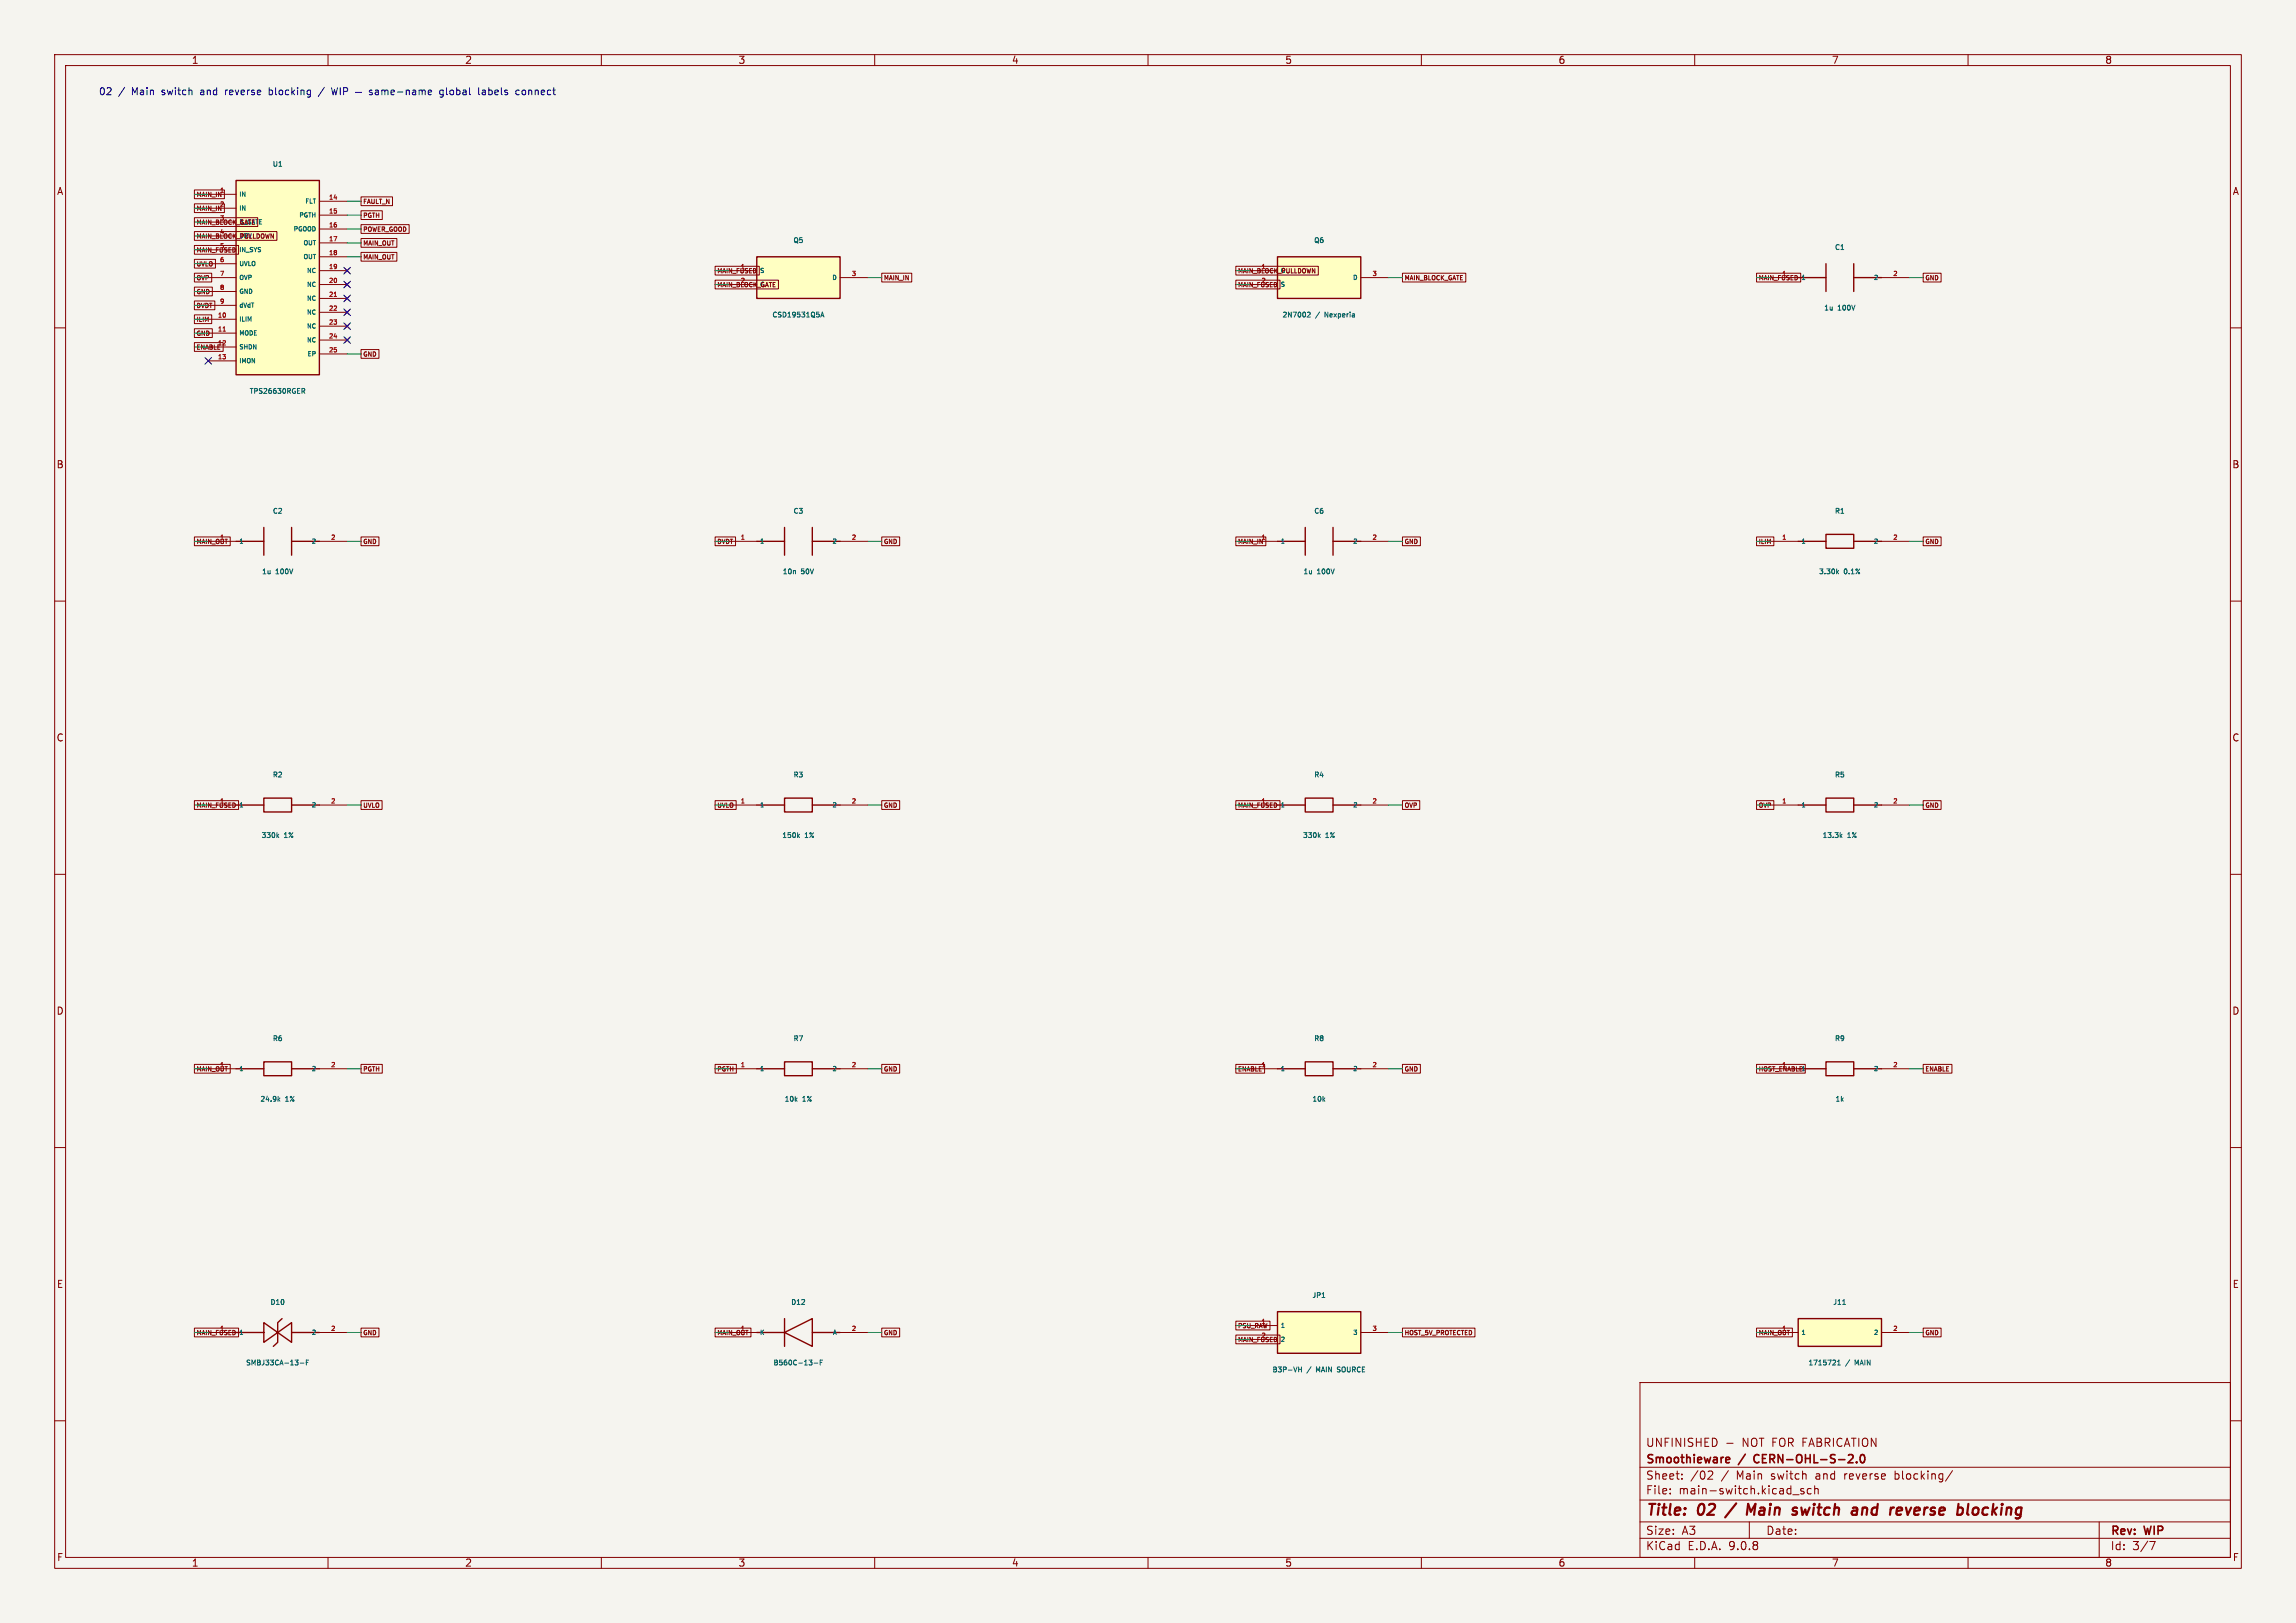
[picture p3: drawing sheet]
<svg xmlns="http://www.w3.org/2000/svg" width="420mm" height="297mm" viewBox="0 0 420 297" stroke-linecap="round" stroke-linejoin="round" font-family="sans-serif">
<defs><g id="words">
<g font-size="2.8" fill="#840000">
<text x="301" y="277.9">Title:</text>
<text x="310.6" y="277.9">02</text>
<text x="321.2" y="277.9">Main</text>
<text x="330.4" y="277.9">switch</text>
<text x="342" y="277.9">and</text>
<text x="349.8" y="277.9">reverse</text>
<text x="362.9" y="277.9">blocking</text>
</g>
<g font-size="2.1" fill="#840000">
<text x="301" y="268.2">Smoothieware</text>
<text x="301" y="265">UNFINISHED</text>
<text x="318.2" y="268.2">/</text>
<text x="318.7" y="265">NOT FOR FABRICATION</text>
<text x="321.5" y="268.2">CERN-OHL-S-2.0</text>
<text x="301" y="273.7">File:</text>
<text x="301" y="271">Sheet:</text>
<text x="307.1" y="273.7">main-switch.kicad_sch</text>
<text x="309.2" y="271">/02</text>
<text x="314.9" y="271">/</text>
<text x="317.8" y="271">Main</text>
<text x="324.3" y="271">switch</text>
<text x="332.6" y="271">and</text>
<text x="337.9" y="271">reverse</text>
<text x="347.3" y="271">blocking/</text>
<text x="301" y="281.1">Size:</text>
<text x="307.6" y="281.1">A3</text>
<text x="323" y="281.1">Date:</text>
<text x="386" y="281.3">Rev:</text>
<text x="392.4" y="281.3">WIP</text>
<text x="301" y="283.9">KiCad</text>
<text x="308.7" y="283.9">E.D.A.</text>
<text x="316.3" y="283.9">9.0.8</text>
<text x="386" y="283.9">Id:</text>
<text x="390.1" y="283.9">3/7</text>
</g>
<g font-size="1.8" fill="#840000">
<text x="35" y="11.9">1</text>
<text x="85" y="11.9">2</text>
<text x="135" y="11.9">3</text>
<text x="185" y="11.9">4</text>
<text x="235" y="11.9">5</text>
<text x="285" y="11.9">6</text>
<text x="335" y="11.9">7</text>
<text x="385" y="11.9">8</text>
<text x="10.3" y="35.9">A</text>
<text x="408.3" y="35.9">A</text>
<text x="10.3" y="85.9">B</text>
<text x="408.2" y="85.9">B</text>
<text x="10.3" y="135.9">C</text>
<text x="408.2" y="135.9">C</text>
<text x="10.3" y="185.9">D</text>
<text x="408.2" y="185.9">D</text>
<text x="10.3" y="235.9">E</text>
<text x="408.3" y="235.9">E</text>
<text x="10.3" y="285.9">F</text>
<text x="35" y="286.9">1</text>
<text x="85" y="286.9">2</text>
<text x="135" y="286.9">3</text>
<text x="185" y="286.9">4</text>
<text x="235" y="286.9">5</text>
<text x="285" y="286.9">6</text>
<text x="335" y="286.9">7</text>
<text x="385" y="286.9">8</text>
<text x="408.3" y="285.9">F</text>
</g>
<g font-size="1.8" fill="#0000c2">
<text x="18" y="17.6">02</text>
<text x="21.7" y="17.6">/</text>
<text x="24.2" y="17.6">Main</text>
<text x="29.9" y="17.6">switch</text>
<text x="37.1" y="17.6">and</text>
<text x="41.8" y="17.6">reverse</text>
<text x="50" y="17.6">blocking</text>
<text x="82.3" y="17.6">global</text>
<text x="89.5" y="17.6">labels</text>
<text x="96.6" y="17.6">connect</text>
</g>
<g font-size="1.3" fill="#006464">
<text x="49.8" y="30.7">U1</text>
<text x="145" y="44.7">Q5</text>
<text x="240.3" y="44.7">Q6</text>
<text x="335.5" y="45.9">C1</text>
<text x="141.2" y="58.3">CSD19531Q5A</text>
<text x="234.5" y="58.3">2N7002</text>
<text x="240.7" y="58.3">/</text>
<text x="242.6" y="58.3">Nexperia</text>
<text x="333.6" y="57">1u</text>
<text x="336.2" y="57">100V</text>
<text x="45.5" y="72.3">TPS26630RGER</text>
<text x="49.8" y="94.2">C2</text>
<text x="145" y="94.2">C3</text>
<text x="240.3" y="94.2">C6</text>
<text x="335.5" y="94.2">R1</text>
<text x="47.8" y="105.3">1u</text>
<text x="50.4" y="105.3">100V</text>
<text x="143.1" y="105.3">10n</text>
<text x="146.6" y="105.3">50V</text>
<text x="238.3" y="105.3">1u</text>
<text x="240.9" y="105.3">100V</text>
<text x="332.6" y="105.3">3.30k</text>
<text x="337.3" y="105.3">0.1%</text>
<text x="49.8" y="142.5">R2</text>
<text x="145" y="142.5">R3</text>
<text x="240.3" y="142.5">R4</text>
<text x="335.5" y="142.5">R5</text>
<text x="47.7" y="153.5">330k</text>
<text x="52" y="153.5">1%</text>
<text x="143" y="153.5">150k</text>
<text x="147.2" y="153.5">1%</text>
<text x="238.2" y="153.5">330k</text>
<text x="242.5" y="153.5">1%</text>
<text x="333.3" y="153.5">13.3k</text>
<text x="338" y="153.5">1%</text>
<text x="49.8" y="190.7">R6</text>
<text x="145" y="190.7">R7</text>
<text x="240.3" y="190.7">R8</text>
<text x="335.5" y="190.7">R9</text>
<text x="47.5" y="201.8">24.9k</text>
<text x="52.2" y="201.8">1%</text>
<text x="143.4" y="201.8">10k</text>
<text x="146.8" y="201.8">1%</text>
<text x="239.9" y="201.8">10k</text>
<text x="335.6" y="201.8">1k</text>
<text x="49.4" y="239">D10</text>
<text x="144.6" y="239">D12</text>
<text x="239.9" y="237.7">JP1</text>
<text x="335.2" y="239">J11</text>
<text x="44.9" y="250.1">SMBJ33CA-13-F</text>
<text x="141.4" y="250.1">B560C-13-F</text>
<text x="232.7" y="251.3">B3P-VH</text>
<text x="239.1" y="251.3">/</text>
<text x="241" y="251.3">MAIN</text>
<text x="245.1" y="251.3">SOURCE</text>
<text x="330.7" y="250.1">1715721</text>
<text x="337.6" y="250.1">/</text>
<text x="339.5" y="250.1">MAIN</text>
</g>
<g font-size="1.1" fill="#a90000">
<text x="40.1" y="35.3">1</text>
<text x="40.1" y="37.8">2</text>
<text x="60" y="36.6">14</text>
<text x="60" y="39.1">15</text>
<text x="60" y="41.7">16</text>
<text x="60" y="44.2">17</text>
<text x="60" y="46.7">18</text>
<text x="40.1" y="48">6</text>
<text x="40.1" y="50.5">7</text>
<text x="40.1" y="53.1">8</text>
<text x="60" y="49.3">19</text>
<text x="60" y="51.8">20</text>
<text x="135.4" y="49.3">1</text>
<text x="155.7" y="50.5">3</text>
<text x="250.9" y="50.5">3</text>
<text x="325.9" y="50.5">1</text>
<text x="346.2" y="50.5">2</text>
<text x="39.7" y="58.2">10</text>
<text x="40.1" y="55.6">9</text>
<text x="60" y="54.4">21</text>
<text x="60" y="56.9">22</text>
<text x="60" y="59.4">23</text>
<text x="39.7" y="60.7">11</text>
<text x="39.7" y="65.8">13</text>
<text x="60" y="62">24</text>
<text x="60" y="64.5">25</text>
<text x="60.4" y="98.8">2</text>
<text x="135.4" y="98.8">1</text>
<text x="155.7" y="98.8">2</text>
<text x="230.6" y="98.8">1</text>
<text x="250.9" y="98.8">2</text>
<text x="325.9" y="98.8">1</text>
<text x="346.2" y="98.8">2</text>
<text x="40.1" y="147.1">1</text>
<text x="60.4" y="147.1">2</text>
<text x="135.4" y="147.1">1</text>
<text x="155.7" y="147.1">2</text>
<text x="230.6" y="147.1">1</text>
<text x="250.9" y="147.1">2</text>
<text x="325.9" y="147.1">1</text>
<text x="346.2" y="147.1">2</text>
<text x="60.4" y="195.3">2</text>
<text x="135.4" y="195.3">1</text>
<text x="155.7" y="195.3">2</text>
<text x="250.9" y="195.3">2</text>
<text x="325.9" y="195.3">1</text>
<text x="346.2" y="195.3">2</text>
<text x="40.1" y="243.6">1</text>
<text x="60.4" y="243.6">2</text>
<text x="155.7" y="243.6">2</text>
<text x="230.6" y="242.3">1</text>
<text x="250.9" y="243.6">3</text>
<text x="346.2" y="243.6">2</text>
</g>
<g font-size="1.1" fill="#840000">
<text x="35.9" y="36.2">MAIN_IN</text>
<text x="35.9" y="38.8">MAIN_IN</text>
<text x="35.9" y="41.3">MAIN_BLOCK_GATE</text>
<text x="40.1" y="40.4">3</text>
<text x="43.7" y="41.3">B_GATE</text>
<text x="66.3" y="37.5">FAULT_N</text>
<text x="66.3" y="40.1">PGTH</text>
<text x="35.9" y="46.4">MAIN_FUSED</text>
<text x="35.9" y="43.9">MAIN_BLOCK_PULLDOWN</text>
<text x="40.1" y="42.9">4</text>
<text x="40.1" y="45.5">5</text>
<text x="43.7" y="43.8">DRV</text>
<text x="66.3" y="42.6">POWER_GOOD</text>
<text x="66.3" y="45.1">MAIN_OUT</text>
<text x="66.3" y="47.7">MAIN_OUT</text>
<text x="35.9" y="51.5">OVP</text>
<text x="35.9" y="48.9">UVLO</text>
<text x="131.1" y="52.8">MAIN_BLOCK_GATE</text>
<text x="131.1" y="50.2">MAIN_FUSED</text>
<text x="135.4" y="51.8">2</text>
<text x="138.9" y="52.7">G</text>
<text x="161.6" y="51.5">MAIN_IN</text>
<text x="226.4" y="50.2">MAIN_BLOCK_PULLDOWN</text>
<text x="226.4" y="52.8">MAIN_FUSED</text>
<text x="230.6" y="49.3">1</text>
<text x="230.6" y="51.8">2</text>
<text x="234.2" y="50.2">G</text>
<text x="256.8" y="51.5">MAIN_BLOCK_GATE</text>
<text x="321.6" y="51.5">MAIN_FUSED 1</text>
<text x="352.1" y="51.5">GND</text>
<text x="35.9" y="59.1">ILIM</text>
<text x="35.9" y="56.6">DVDT</text>
<text x="35.9" y="54">GND</text>
<text x="35.9" y="61.6">GND</text>
<text x="35.9" y="64.2">ENABLE</text>
<text x="39.7" y="63.2">12</text>
<text x="66.3" y="65.5">GND</text>
<text x="35.9" y="99.7">MAIN_OUT</text>
<text x="40.1" y="98.8">1</text>
<text x="66.3" y="99.7">GND</text>
<text x="131.1" y="99.7">DVDT</text>
<text x="161.6" y="99.7">GND</text>
<text x="226.4" y="99.7">MAIN_IN</text>
<text x="256.8" y="99.7">GND</text>
<text x="321.6" y="99.7">ILIM</text>
<text x="352.1" y="99.7">GND</text>
<text x="35.9" y="148">MAIN_FUSED 1</text>
<text x="66.3" y="148">UVLO</text>
<text x="131.1" y="148">UVLO</text>
<text x="161.6" y="148">GND</text>
<text x="226.4" y="148">MAIN_FUSED 1</text>
<text x="256.8" y="148">OVP</text>
<text x="321.6" y="148">OVP</text>
<text x="352.1" y="148">GND</text>
<text x="35.9" y="196.3">MAIN_OUT</text>
<text x="40.1" y="195.3">1</text>
<text x="66.3" y="196.3">PGTH</text>
<text x="131.1" y="196.3">PGTH</text>
<text x="161.6" y="196.3">GND</text>
<text x="226.4" y="196.3">ENABLE</text>
<text x="230.6" y="195.3">1</text>
<text x="256.8" y="196.3">GND</text>
<text x="321.6" y="196.3">HOST_ENABLE1</text>
<text x="352.1" y="196.3">ENABLE</text>
<text x="35.9" y="244.5">MAIN_FUSED 1</text>
<text x="66.3" y="244.5">GND</text>
<text x="131.1" y="244.5">MAIN_OUT</text>
<text x="135.4" y="243.6">1</text>
<text x="161.6" y="244.5">GND</text>
<text x="226.4" y="245.8">MAIN_FUSED</text>
<text x="226.4" y="243.3">PSU_RAW</text>
<text x="230.6" y="244.9">2</text>
<text x="256.8" y="244.5">HOST_5V_PROTECTED</text>
<text x="321.6" y="244.5">MAIN_OUT</text>
<text x="325.9" y="243.6">1</text>
<text x="352.1" y="244.5">GND</text>
</g>
<g font-size="1.1" fill="#006464">
<text x="43.7" y="36.2">IN</text>
<text x="43.7" y="38.7">IN</text>
<text x="54.6" y="40">PGTH</text>
<text x="55.7" y="37.5">FLT</text>
<text x="43.7" y="46.3">IN_SYS</text>
<text x="53.5" y="42.5">PGOOD</text>
<text x="55.3" y="45.1">OUT</text>
<text x="55.3" y="47.6">OUT</text>
<text x="43.7" y="48.9">UVLO</text>
<text x="43.7" y="51.4">OVP</text>
<text x="43.7" y="54">GND</text>
<text x="56" y="50.2">NC</text>
<text x="56" y="52.7">NC</text>
<text x="138.9" y="50.2">S</text>
<text x="152.1" y="51.4">D</text>
<text x="234.2" y="52.7">S</text>
<text x="247.3" y="51.4">D</text>
<text x="342.6" y="51.4">2</text>
<text x="43.7" y="56.5">dVdT</text>
<text x="43.7" y="59">ILIM</text>
<text x="56" y="55.2">NC</text>
<text x="56" y="57.8">NC</text>
<text x="43.7" y="61.6">MODE</text>
<text x="43.7" y="64.1">SHDN</text>
<text x="56" y="60.3">NC</text>
<text x="56" y="62.9">NC</text>
<text x="56.1" y="65.4">EP</text>
<text x="43.7" y="66.7">IMON</text>
<text x="43.7" y="99.7">1</text>
<text x="56.9" y="99.7">2</text>
<text x="138.9" y="99.7">1</text>
<text x="152.1" y="99.7">2</text>
<text x="234.2" y="99.7">1</text>
<text x="247.4" y="99.7">2</text>
<text x="329.4" y="99.7">1</text>
<text x="342.6" y="99.7">2</text>
<text x="56.9" y="147.9">2</text>
<text x="138.9" y="147.9">1</text>
<text x="152.1" y="147.9">2</text>
<text x="247.4" y="147.9">2</text>
<text x="329.4" y="147.9">1</text>
<text x="342.6" y="147.9">2</text>
<text x="43.7" y="196.2">1</text>
<text x="56.9" y="196.2">2</text>
<text x="138.9" y="196.2">1</text>
<text x="152.1" y="196.2">2</text>
<text x="234.2" y="196.2">1</text>
<text x="247.4" y="196.2">2</text>
<text x="342.6" y="196.2">2</text>
<text x="56.9" y="244.5">2</text>
<text x="138.9" y="244.5">K</text>
<text x="152.2" y="244.5">A</text>
<text x="234.2" y="243.2">1</text>
<text x="234.2" y="245.7">2</text>
<text x="247.4" y="244.5">3</text>
<text x="329.4" y="244.5">1</text>
<text x="342.6" y="244.5">2</text>
</g>
</g></defs>
<path d="M0 0h420v297h-420z" fill="#f5f4ef" stroke="#f5f4ef" stroke-width=".18"/>
<g fill="none" stroke="#840000" stroke-width=".18">
<path d="M10 10h400v277h-400zM12 12h396v273h-396zM60 10v2M110 10v2M160 10v2M210 10v2M260 10v2M310 10v2M360 10v2M10 60h2M408 60h2M10 110h2"/>
<path d="M408 110h2M10 160h2M408 160h2M10 210h2M408 210h2M300 253h108v32h-108zM10 260h2M300 278.5h108M300 274.5h108M300 268.5h108M305.5 273.2v.2M305.5 272.5v.1"/>
<path d="M307.7 270.5v.2M307.7 269.8v.1M312.7 269.2l.5 .1 .1 .3-.9 1.1h.9M315.9 264.1h1.1M320 278.5v3M327.9 273.5h1.2M329.9 272.5l-.3-.1-.2 .2v.2l.5 .2v.3h-.5M331.3 272.5l-.4-.1-.3 .3v.4l.1 .2h.6M331.9 272.5l.3-.1 .3 .1 .1 .9M331.9 271.9v1.5M346.7 269.2v1.5M346.7 270.6l.1 .1"/>
<path d="M346.8 269.7l-.1 .1M357.2 269.1l-1.3 1.9M384 278.5v6.5M408 260h2M60 285v2M110 285v2M160 285v2M210 285v2M260 285v2M300 281.5h108M310 285v2M360 285v2"/>
<path d="M393.2 282.1h1l-.6 1.5"/>
</g>
<path d="M317.6 275.1l-2 2.6M321.1 275.2l-.8 1.4-.5-1.4-.3 2M328.5 276.5l.1 .1 .1 .3-.3 .3M328.5 275.9l.2 .1M329.5 275.9l.2 1.3M340.7 275.9l-.1 1.3M341.3 275.9l-.6 .2M348.6 275.9l.4 1.3 .6-1.3M358.3 275.2l-.3 2M360.1 275.2l-.3 1.7M361 276.1a.52 .52 0 0 1 .5-.2 .52 .52 0 0 1 .4 .4v.5a.55 .55 0 0 1-.6 .4 .55 .55 0 0 1-.5-.4z" fill="none" stroke="#840000" stroke-width=".4"/>
<path d="M315.9 266.7l.4 .1 .1 .2-.7 .2M316.3 267.6l-.4 .1M321 266.4l-.2 .4 .2 .7M338 267.7h1M338.9 266.3v.5M339.6 267.5v.2M340.4 266.3l.2-.1a.8 .8 0 0 1 .5 .7 .8 .8 0 0 1-.5 .8l-.2-.2-.1-.4z" fill="none" stroke="#840000" stroke-width=".3"/>
<path d="M328.9 241.3h15.3v5.1h-15.3z" fill="#ffffc2"/>
<path d="M43.2 99.1h5.1M48.3 96.5v5.1M53.3 99.1h5.1M53.3 96.5v5.1M328.9 241.3h15.3v5.1h-15.3z" fill="none" stroke="#840000" stroke-width=".25"/>
<path d="M38.1 99.1h5.1M58.4 99.1h5.1M323.8 243.8h5.1M344.2 243.8h5" fill="none" stroke="#840000" stroke-width=".18"/>
<path d="M337.1 238.7h.5M335.2 249.8h.6M335.7 249v.3M336.1 249.8h.5M336.1 249.1l.3-.2v.9" fill="none" stroke="#006464" stroke-width=".18"/>
<path d="M233.7 240h15.2v7.6h-15.2z" fill="#ffffc2"/>
<g fill="none" stroke="#840000" stroke-width=".25">
<path d="M328.9 50.8h5.1M334 48.3v5M339.1 50.8h5.1M339.1 48.3v5M233.7 99.1h5.1M238.8 96.5v5.1M243.8 99.1h5.1M243.8 96.5v5.1M43.2 147.3h5.1M48.3 146.1h5v2.5h-5zM53.3 147.3h5.1M138.4 147.3h5.1"/>
<path d="M143.5 146.1h5.1v2.5h-5.1zM148.6 147.3h5.1M233.7 147.3h5.1M238.8 146.1h5v2.5h-5zM243.8 147.3h5.1M43.2 195.6h5.1M48.3 194.3h5v2.6h-5zM53.3 195.6h5.1M138.4 195.6h5.1M143.5 194.3h5.1v2.6h-5.1zM148.6 195.6h5.1M233.7 195.6h5.1"/>
<path d="M238.8 194.3h5v2.6h-5zM243.8 195.6h5.1M43.2 243.8h5.1M48.3 242l2.5 1.8-2.5 1.8zM50.8 243.8l2.5-1.8v3.6zM51.6 241.3l-.8 .7v3.6l-.8 .8M53.3 243.8h5.1M138.4 243.8h5.1M143.5 243.8l5.1-2.5v5.1zM143.5 241.3v5.1M148.6 243.8h5.1M233.7 240h15.2v7.6h-15.2z"/>
</g>
<g fill="none" stroke="#840000" stroke-width=".18">
<path d="M323.8 50.8h5.1M344.2 50.8h5M228.6 99.1h5.1M248.9 99.1h5.1M38.1 147.3h5.1M58.4 147.3h5.1M133.3 147.3h5.1M153.7 147.3h5M228.6 147.3h5.1M248.9 147.3h5.1M38.1 195.6h5.1M58.4 195.6h5.1"/>
<path d="M133.3 195.6h5.1M153.7 195.6h5M228.6 195.6h5.1M248.9 195.6h5.1M38.1 243.8h5.1M58.4 243.8h5.1M133.3 243.8h5.1M153.7 243.8h5M228.6 242.6h5.1M228.6 245.1h5.1M248.9 243.8h5.1"/>
</g>
<g fill="none" stroke="#006464" stroke-width=".18">
<path d="M50.7 152.9l.3 .4M51 152.7l-.4 .3M146 152.9l.2 .4M146.2 152.7l-.3 .3M241.2 152.9l.3 .4M241.5 152.7l-.4 .3M50.9 201.2l.3 .3M51.2 200.9l-.3 .4M241.8 237.4h.5M54.9 249.4h.7M56 249.3h.3M56.5 248.9h-.5v.9"/>
<path d="M148.9 249.4h.7M150 249.3h.3M150.5 248.9h-.5v.9M237.5 250.2v.9M237.5 250.6h.6M238.1 250.2v.9M244.6 251l.4 .1M244.8 250.2l-.2 .1 .2 .3"/>
</g>
<path d="M138.4 47h15.3v7.6h-15.3z" fill="#ffffc2"/>
<path d="M138.4 47h15.3v7.6h-15.3z" fill="none" stroke="#840000" stroke-width=".25"/>
<path d="M133.3 49.5h5.1M133.3 52.1h5.1M153.7 50.8h5" fill="none" stroke="#840000" stroke-width=".18"/>
<path d="M150.1 58l.3-.9 .3 .9M150.2 57.8h.4" fill="none" stroke="#006464" stroke-width=".18"/>
<path d="M233.7 47h15.2v7.6h-15.2z" fill="#ffffc2"/>
<path d="M233.7 47h15.2v7.6h-15.2zM328.9 99.1h5.1M334 97.8h5.1v2.5h-5.1zM339.1 99.1h5.1" fill="none" stroke="#840000" stroke-width=".25"/>
<path d="M228.6 49.5h5.1M228.6 52.1h5.1M248.9 50.8h5.1M323.8 99.1h5.1M344.2 99.1h5" fill="none" stroke="#840000" stroke-width=".18"/>
<path d="M239.2 57.2l.3-.1 .2 .3-.6 .6h.6M336.1 104.7l.2 .3M336.3 104.4l-.3 .4" fill="none" stroke="#006464" stroke-width=".18"/>
<path d="M43.2 33h15.2v35.6h-15.2z" fill="#ffffc2"/>
<path d="M43.2 33h15.2v35.6h-15.2zM138.4 99.1h5.1M143.5 96.5v5.1M148.6 99.1h5.1M148.6 96.5v5.1M328.9 147.3h5.1M334 146.1h5.1v2.5h-5.1zM339.1 147.3h5.1M328.9 195.6h5.1M334 194.3h5.1v2.6h-5.1zM339.1 195.6h5.1" fill="none" stroke="#840000" stroke-width=".25"/>
<g fill="none" stroke="#840000" stroke-width=".18">
<path d="M35.6 34.8h5.4v1.6h-5.4zM35.6 37.3h5.4v1.6h-5.4zM35.6 39.8h11.5v1.6h-11.5zM38.1 35.6h5.1M38.1 38.1h5.1M58.4 36.8h5.1M58.4 39.4h5.1M66 36h5.8v1.6h-5.8zM66 38.6h3.9v1.6h-3.9zM35.6 57.6h3.1v1.6h-3.1zM35.6 55.1h3.7v1.6h-3.7zM35.6 52.5h3.2v1.6h-3.2z"/>
<path d="M35.6 50h3.1v1.6h-3.1zM35.6 47.5h3.8v1.6h-3.8zM35.6 44.9h8v1.6h-8zM35.6 42.4h15v1.6h-15zM38.1 40.6h5.1M38.1 43.2h5.1M38.1 45.7h5.1M38.1 48.3h5.1M38.1 50.8h5.1M38.1 53.3h5.1M38.1 55.9h5.1M38.1 58.4h5.1"/>
<path d="M58.4 41.9h5.1M58.4 44.5h5.1M58.4 47h5.1M58.4 49.5h5.1M58.4 52.1h5.1M58.4 54.6h5.1M58.4 57.2h5.1M58.4 59.7h5.1M63.1 49.1l.8 .8M63.1 51.7l.8 .8M63.1 54.2l.8 .8M63.1 56.8l.8 .7"/>
<path d="M63.1 59.3l.8 .8M63.9 49.1l-.8 .8M63.9 51.7l-.8 .8M63.9 54.2l-.8 .8M63.9 56.8l-.8 .7M63.9 59.3l-.8 .8M66 41.1h8.8v1.6h-8.8zM66 43.6h6.6v1.7h-6.6zM66 46.2h6.6v1.6h-6.6zM130.8 51.3h11.6v1.6h-11.6zM130.8 48.7h8.1v1.6h-8.1zM161.3 50h5.5v1.6h-5.5z"/>
<path d="M226.1 48.7h15v1.6h-15zM226.1 51.3h8v1.6h-8zM256.5 50h11.6v1.6h-11.6zM321.3 50h8.1v1.6h-8.1zM351.8 50h3.3v1.6h-3.3zM35.6 60.2h3.2v1.6h-3.2zM35.6 62.7h5.2v1.6h-5.2zM38.1 61h5.1M38.1 63.5h5.1M38.1 66h5.1M58.4 62.2h5.1M58.4 64.8h5.1"/>
<path d="M63.1 61.8l.8 .8M63.9 61.8l-.8 .8M66 64h3.3v1.6h-3.3zM35.6 98.3h6.5v1.6h-6.5zM66 98.3h3.3v1.6h-3.3zM130.8 98.3h3.7v1.6h-3.7zM133.3 99.1h5.1M153.7 99.1h5M161.3 98.3h3.3v1.6h-3.3zM226.1 98.3h5.4v1.6h-5.4zM256.5 98.3h3.3v1.6h-3.3zM321.3 98.3h3.2v1.6h-3.2z"/>
<path d="M351.8 98.3h3.3v1.6h-3.3zM35.6 146.5h8v1.6h-8zM66 146.5h3.9v1.6h-3.9zM130.8 146.5h3.9v1.6h-3.9zM161.3 146.5h3.3v1.6h-3.3zM226.1 146.5h8v1.6h-8zM256.5 146.5h3.2v1.6h-3.2zM321.3 146.5h3.2v1.6h-3.2zM323.8 147.3h5.1M344.2 147.3h5M351.8 146.5h3.3v1.6h-3.3zM35.6 194.8h6.5v1.6h-6.5z"/>
<path d="M66 194.8h3.9v1.6h-3.9zM130.8 194.8h3.9v1.6h-3.9zM161.3 194.8h3.3v1.6h-3.3zM226.1 194.8h5.2v1.6h-5.2zM256.5 194.8h3.3v1.6h-3.3zM321.3 194.8h8.9v1.6h-8.9zM323.8 195.6h5.1M344.2 195.6h5M351.8 194.8h5.2v1.6h-5.2zM35.6 243h8v1.6h-8zM66 243h3.3v1.6h-3.3zM130.8 243h6.6v1.6h-6.6z"/>
<path d="M161.3 243h3.3v1.6h-3.3zM226.1 244.3h8v1.6h-8zM226.1 241.8h6.2v1.6h-6.2zM256.5 243h13.3v1.6h-13.3zM321.3 243h6.6v1.6h-6.6zM351.8 243h3.3v1.6h-3.3z"/>
</g>
<path d="M61.1 54.2h.5M40.8 60.6h.4" fill="none" stroke="#a90000" stroke-width=".18"/>
<path d="M55.2 71.1h.4l.1 .2v.2l-.5 .1M55.4 71.6l.3 .4M145.5 104.5v.5M336.7 152.9l.3 .4M337 152.7l-.4 .3" fill="none" stroke="#006464" stroke-width=".18"/>
<g fill="none" stroke="#009600" stroke-width=".18">
<path d="M35.6 35.6h2.5M35.6 38.1h2.5M63.5 36.8h2.5M63.5 39.4h2.5M35.6 58.4h2.5M35.6 55.9h2.5M35.6 53.3h2.5M35.6 50.8h2.5M35.6 48.3h2.5M35.6 45.7h2.5M35.6 43.2h2.5M35.6 40.6h2.5"/>
<path d="M63.5 44.5h2.5M63.5 41.9h2.5M63.5 47h2.5M130.8 52.1h2.5M130.8 49.5h2.5M158.7 50.8h2.6M226.1 52.1h2.5M226.1 49.5h2.5M254 50.8h2.5M321.3 50.8h2.5M349.2 50.8h2.6M35.6 63.5h2.5"/>
<path d="M35.6 61h2.5M63.5 64.8h2.5M35.6 99.1h2.5M63.5 99.1h2.5M130.8 99.1h2.5M158.7 99.1h2.6M226.1 99.1h2.5M254 99.1h2.5M321.3 99.1h2.5M349.2 99.1h2.6M35.6 147.3h2.5M63.5 147.3h2.5"/>
<path d="M130.8 147.3h2.5M158.7 147.3h2.6M226.1 147.3h2.5M254 147.3h2.5M321.3 147.3h2.5M349.2 147.3h2.6M35.6 195.6h2.5M63.5 195.6h2.5M130.8 195.6h2.5M158.7 195.6h2.6M226.1 195.6h2.5M254 195.6h2.5"/>
<path d="M321.3 195.6h2.5M349.2 195.6h2.6M35.6 243.8h2.5M63.5 243.8h2.5M130.8 243.8h2.5M158.7 243.8h2.6M226.1 245.1h2.5M226.1 242.6h2.5M254 243.8h2.5M321.3 243.8h2.5M349.2 243.8h2.6"/>
</g>
<g fill="none" stroke="#000084" stroke-width=".18">
<path d="M62.9 54l1.2 1.2M62.9 48.9l1.2 1.2M62.9 51.5l1.2 1.2M62.9 59.1l1.2 1.2M62.9 56.5l1.2 1.3M64.1 54l-1.2 1.2M64.1 48.9l-1.2 1.2M64.1 51.5l-1.2 1.2M64.1 59.1l-1.2 1.2M64.1 56.5l-1.2 1.3M37.5 65.4l1.2 1.2M38.7 65.4l-1.2 1.2"/>
<path d="M62.9 61.6l1.2 1.2M64.1 61.6l-1.2 1.2"/>
</g>
<g fill="none" stroke="#0000c2" stroke-width=".18">
<path d="M41.3 16.5v.8M41.4 16.5l-.1 .2M49.2 16v1.3M49.2 17.3h.4M49.6 16.5h-.4M59.3 16l-1.1 1.7M60.6 16l.3 1.3 .3-.9 .2 .9 .3-1.3M62.2 16v1.3M62.9 16.7h.6l.1-.2-.1-.3-.6-.2v1.3M65 16.9h1.1M68.1 16.5h-.4l-.1 .2v.1l.5 .2v.3h-.5M68.7 16.5h.5v.8"/>
<path d="M69.2 16.8h-.4l-.2 .2 .2 .3h.4M69.9 16.6l.3-.1 .2 .2M69.9 16.5v.8M70.4 16.7l.2-.2h.3l.1 .8M70.4 16.7v.6M71.5 16.9l.6-.1v-.3h-.4l-.2 .2 .1 .6h.5M72.7 16.8h1M74.3 16.6l.2-.1h.3l.1 .8M74.3 16.5v.8M75.5 16.5h.5v.8M76 16.8h-.4l-.2 .2 .2 .3h.4M76.7 16.6l.3-.1 .2 .2"/>
<path d="M76.7 16.5v.8M77.2 16.7l.2-.2h.3l.1 .8M77.2 16.7v.6M78.3 16.9l.7-.1-.1-.3h-.4l-.2 .2 .1 .6h.5M81.1 16.5h-.4l-.3 .2 .2 .6h.5M81.1 16.5v1l-.3 .3-.3-.1M81.7 16v1.3M87.6 17.2l.1 .1M88.2 16.5h.5l.1 .8M88.8 16.8h-.4l-.2 .2 .2 .3h.4M94.6 16.5h.4M95 17.3h-.4"/>
<path d="M96 16.5h-.3l-.2 .2 .1 .6h.4"/>
</g>
<use href="#words"/>
</svg>
